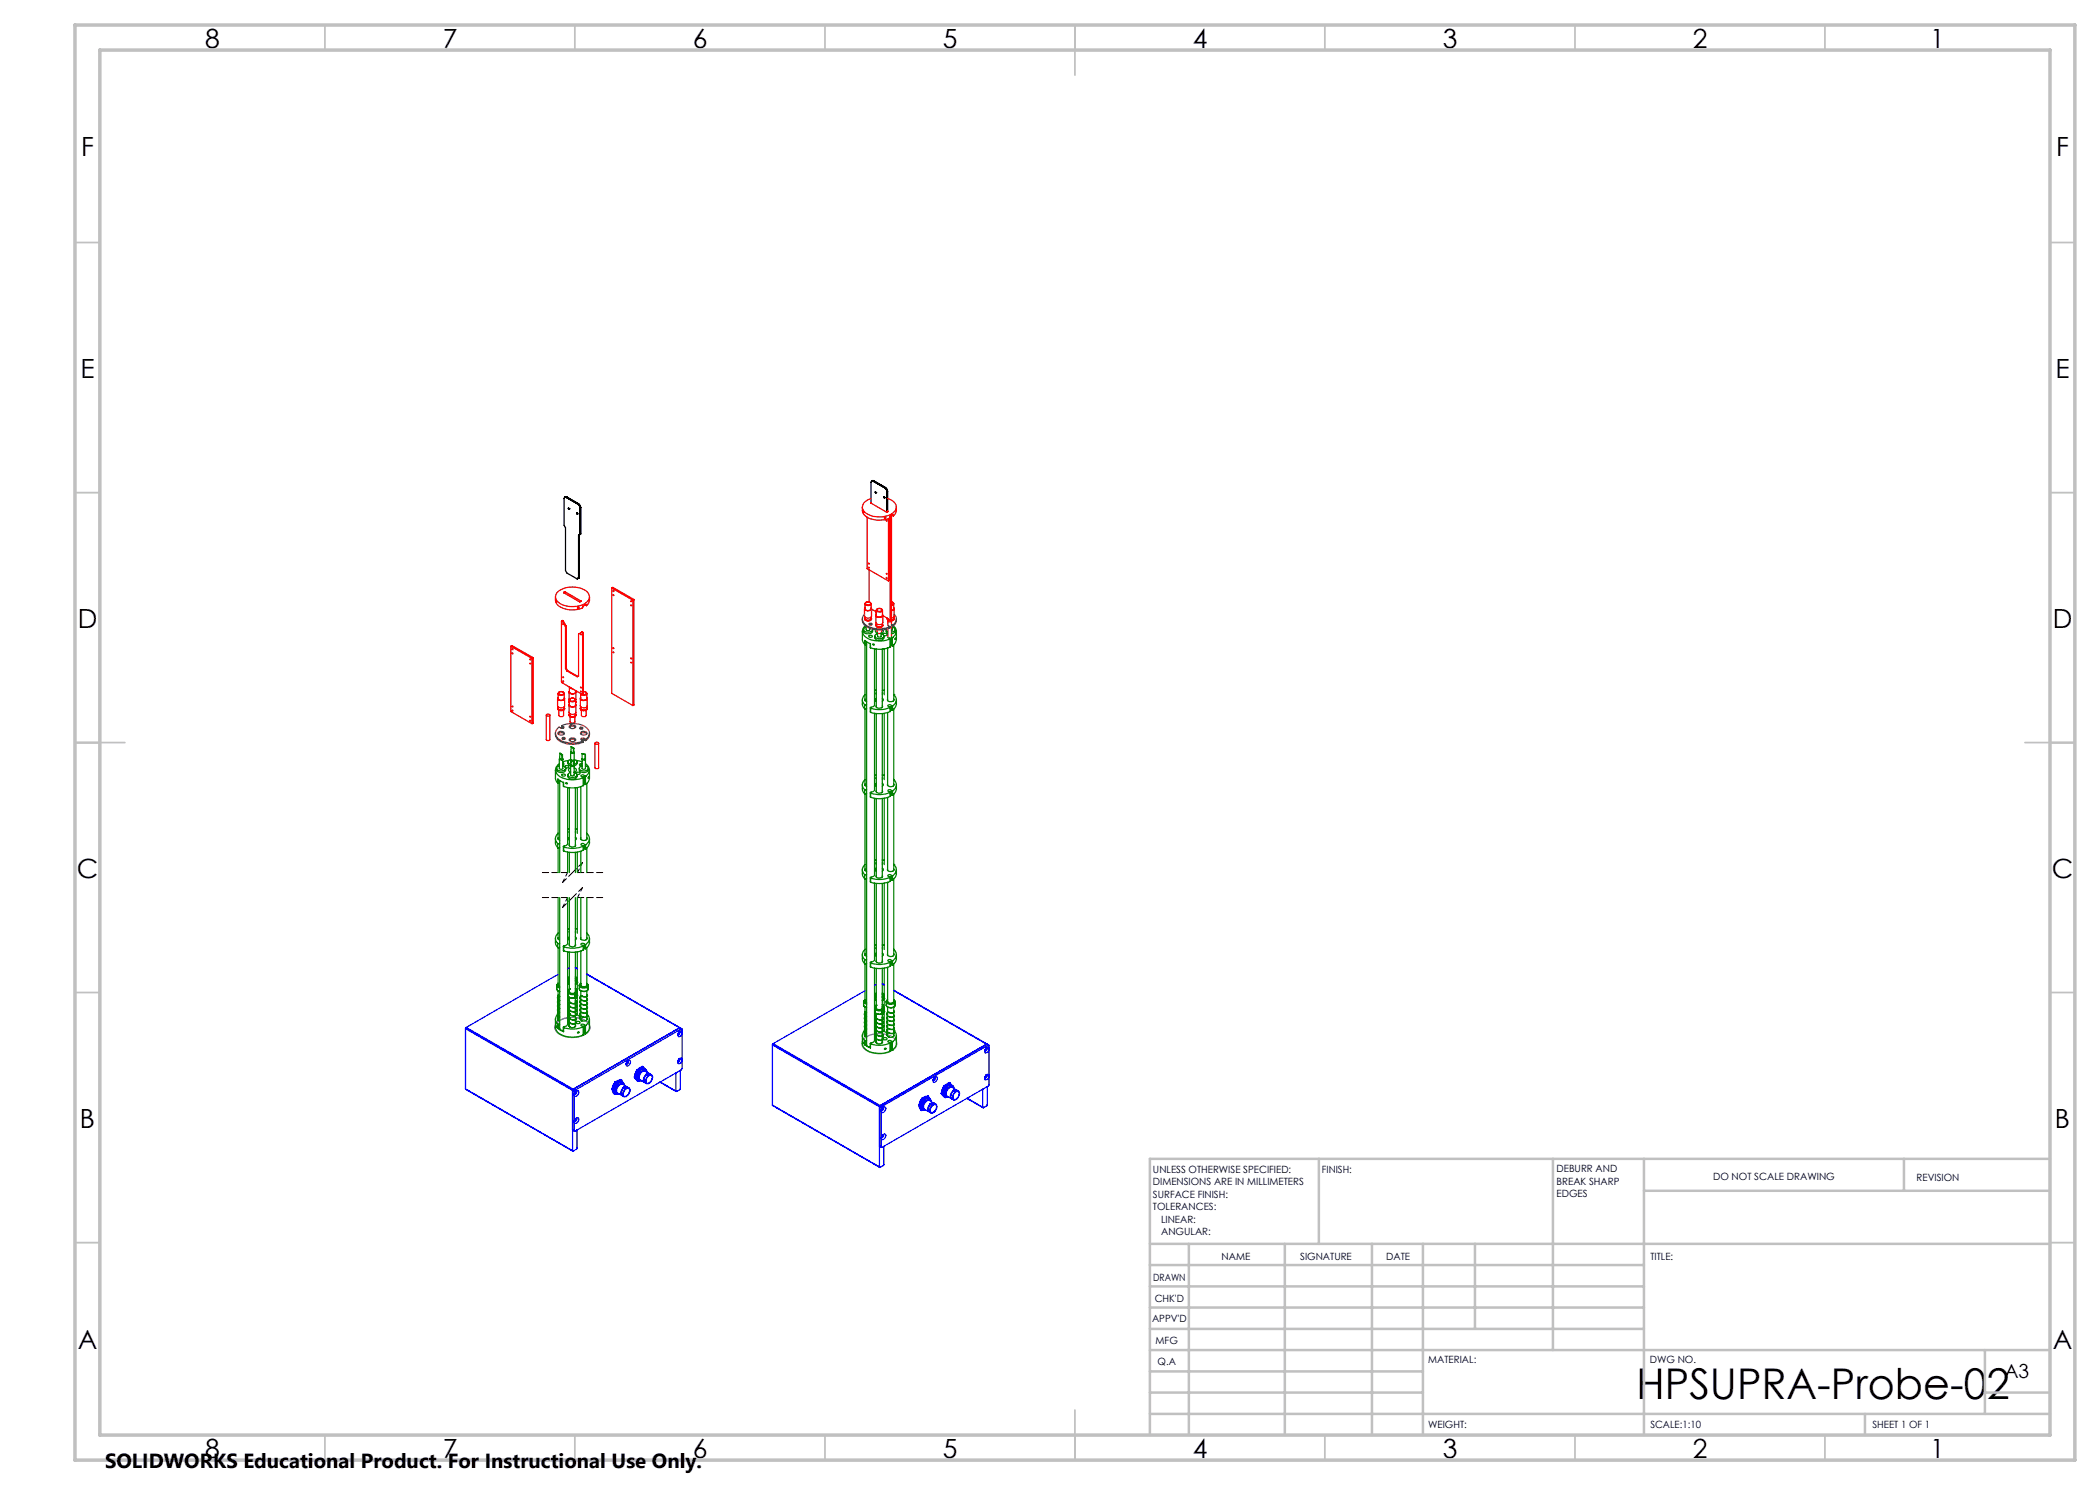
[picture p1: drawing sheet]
<svg xmlns="http://www.w3.org/2000/svg" width="420mm" height="297mm" viewBox="0 0 420 297" stroke-linecap="round" stroke-linejoin="round" font-family="sans-serif">
<defs><g id="words">
<text font-size="8.5" x="327.3" y="279.7">HPSUPRA-Probe-02</text>
<g font-size="5.3">
<text x="41" y="9.5">8</text>
<text x="88.5" y="9.5">7</text>
<text x="138.5" y="9.5">6</text>
<text x="188.5" y="9.5">5</text>
<text x="238.5" y="9.5">4</text>
<text x="288.5" y="9.5">3</text>
<text x="338.5" y="9.5">2</text>
<text x="386" y="9.5">1</text>
<text x="16.2" y="31.3">F</text>
<text x="411.2" y="31.3">F</text>
<text x="16.1" y="75.5">E</text>
<text x="411.1" y="75.5">E</text>
<text x="15.5" y="125.5">D</text>
<text x="410.5" y="125.5">D</text>
<text x="15.4" y="175.5">C</text>
<text x="410.4" y="175.5">C</text>
<text x="16" y="225.5">B</text>
<text x="411" y="225.5">B</text>
<text x="15.5" y="269.8">A</text>
<text x="410.5" y="269.8">A</text>
<text x="41" y="291.5">8</text>
<text x="88.5" y="291.5">7</text>
<text x="138.5" y="291.5">6</text>
<text x="188.5" y="291.5">5</text>
<text x="238.5" y="291.5">4</text>
<text x="288.5" y="291.5">3</text>
<text x="338.5" y="291.5">2</text>
<text x="386" y="291.5">1</text>
</g>
<text font-size="4.1" x="21" y="293.7">SOLIDWORKS Educational Product. For Instructional Use Only.</text>
<text font-size="3.9" x="400.9" y="275.5">A3</text>
<g font-size="2">
<text x="230.6" y="234.6">UNLESS OTHERWISE SPECIFIED:</text>
<text x="230.6" y="237.1">DIMENSIONS ARE IN MILLIMETERS</text>
<text x="230.6" y="239.6">SURFACE FINISH:</text>
<text x="264.4" y="234.6">FINISH:</text>
<text x="311.3" y="234.5">DEBURR AND</text>
<text x="311.3" y="237">BREAK SHARP</text>
<text x="311.3" y="239.5">EDGES</text>
<text x="342.6" y="236">DO NOT SCALE DRAWING</text>
<text x="383.3" y="236.2">REVISION</text>
<text x="230.6" y="242.1">TOLERANCES:</text>
<text x="232.2" y="244.6">LINEAR:</text>
<text x="232.2" y="247.1">ANGULAR:</text>
<text x="244.3" y="252">NAME</text>
<text x="260" y="251.9">SIGNATURE</text>
<text x="277.2" y="251.9">DATE</text>
<text x="330.1" y="251.9">TITLE:</text>
<text x="230.6" y="256.1">DRAWN</text>
<text x="230.9" y="260.3">CHK'D</text>
<text x="230.4" y="264.4">APPV'D</text>
<text x="231.1" y="268.8">MFG</text>
<text x="231.5" y="273">Q.A</text>
<text x="285.6" y="272.5">MATERIAL:</text>
<text x="330" y="272.5">DWG NO.</text>
<text x="285.6" y="285.5">WEIGHT:</text>
<text x="330.1" y="285.6">SCALE:1:10</text>
<text x="374.5" y="285.6">SHEET 1 OF 1</text>
</g>
</g></defs>
<path d="M111.4 204.5a4.9 4.9 0 0 1 6.2 .1 1.44 1.44 0 0 1-.7 2.3 5.1 5.1 0 0 1-5.5-.5 1.31 1.31 0 0 1 0-1.9zM172.9 207.6a5 5 0 0 1 6.1 .3 1.52 1.52 0 0 1-.9 2.4 5.1 5.1 0 0 1-5.4-.7 1.35 1.35 0 0 1 .2-2z" fill="none" stroke="#808080" stroke-width=".25"/>
<path d="M113.5 179.5h-5M113.5 174.5h-5M120.5 179.5h-5M120.5 174.5h-5" fill="none" stroke="#000" stroke-width=".2" stroke-dasharray="1.3 .6"/>
<path d="M112.5 176.5l1-2M115.5 179.5l1-2M115.5 174.5l1-2M112.5 181.5l1-2" fill="none" stroke="#000" stroke-width=".2" stroke-dasharray="1.3 .6" stroke-dashoffset=".5"/>
<path d="M114.5 179.5l-2 2M114.5 174.5l-2 2M116.5 177.5l-2 2M116.5 172.5l-2 2" fill="none" stroke="#000" stroke-width=".2" stroke-dasharray="1.3 .6" stroke-dashoffset=".2"/>
<g fill="none" stroke="#c0c0c0" stroke-width=".35">
<path d="M65 5v5M115 5v5M165 5v5M215 5v10M265 5v5M315 5v5M365 5v5M15 48.5h5M410 48.5h5M15 98.5h5M410 98.5h5M15 148.5h10"/>
<path d="M405 148.5h10M15 198.5h5M410 198.5h5M15 248.5h5M410 248.5h5M65 287v5M115 287v5M165 287v5M215 282v10M265 287v5M315 287v5M365 287v5"/>
</g>
<g fill="none" stroke="#c0c0c0" stroke-width=".5">
<path d="M263.8 231.8v17M310.6 231.8v38.2M328.8 231.8v55.2M328.8 238.2h81.2M380.8 231.8v6.4M410 231.8h-180v55.2M230 248.8h180M230 257.3h98.8M230 253h98.8M237.8 248.8v38.2M257 248.8v38.2M274.4 248.8v38.2"/>
<path d="M284.6 248.8v38.2M295 248.8v17M230 265.8h98.8M230 261.5h98.8M230 278.5h54.6M230 274.3h54.6M230 270h180M397 278.5h13M397 270v12.8M230 282.8h180M373 282.8v4.2"/>
</g>
<path d="M15 5h400v287h-400zM20 10h390v277h-390z" fill="none" stroke="#c0c0c0" stroke-width=".7"/>
<g fill="none" stroke="#000" stroke-width=".25">
<path d="M113 99.4h.1M113 99.4l.3 .1M113 99.4h.3M113 99.4h.4M113.2 99.5a.26 .26 0 0 0-.3 0 .26 .26 0 0 0-.1 .2v5.4l.3 .4v8.6l.3 .5 2 1.2M113.2 99.5h.1M113.2 99.5l2.4 1.3M113.3 99.4v.1M113.3 99.4l2.4 1.4M113.4 99.4h-.1M113.4 99.4l2.3 1.3M174.3 96.2h.1"/>
<path d="M174.3 96.2h.4M174.4 96.2h.3M174.4 96.2h.4M174.4 96.2h-.1M174.6 96.2a.26 .26 0 0 0-.3 0 .26 .26 0 0 0-.1 .3v4.1M174.6 96.2l2.4 1.4M174.6 96.2h.1M174.7 96.2h.1M174.7 96.2l2.4 1.3M174.8 96.2h-.1M174.8 96.2l2.3 1.3M175 98.4l.2 .2z"/>
<path d="M175.1 98.4l.1 .2zM175.2 98.5h.1M175.2 98.5v.1M175.2 98.4v.1M176.7 99.4l.1 .2zM176.8 99.4l.1 .2zM176.8 99.5h.1M176.8 99.4h.1M177 97.6l.4 .7M177.1 97.5l.3 .4 .1 .3M177.1 97.5l-.1 .1M177.1 97.5l.4 .7"/>
<path d="M177.1 97.5h.1M177.4 98.3h.1M177.4 98.3v4.1M177.5 98.2l-.1 .1M177.5 98.2v4.2M177.5 98.2h.1M113.7 101.6l.1 .2zM113.8 101.8h.1M113.8 101.7h.1M115.4 102.6l.1 .2zM115.4 102.8v-.2l.1 .2M115.5 102.8h.1"/>
<path d="M115.5 102.7h.1M115.5 115.7h.1M115.6 100.8l.4 .8M115.7 100.8l.4 .7M115.7 100.8h-.1M115.7 100.7l.4 .8M115.7 115.6l-.3 .2M115.7 107v8.6M115.7 107h.1M115.7 100.7v.1M115.8 115.6l-.4 .2M115.9 115.5v-8.5l-.1 8.6"/>
<path d="M115.9 115.5l-.1 .1M115.9 115.5l-.3 .2M116 101.6h.1M116 101.6v5.3M116 106.9l-.3 .1M116 106.9h.1M116.1 101.5l-.1 .1M116.1 106.8l-.1 .1M116.1 101.5v5.3M116.1 101.5h.1M116.1 106.8l-.4 .2M116.1 106.8h.1"/>
</g>
<g fill="none" stroke="#f00" stroke-width=".25">
<path d="M177.5 99.7a1.93 1.93 0 0 1 1.7 2.1 3.7 3.7 0 0 1-4.1 1.5 2.7 2.7 0 0 1-2.6-1.8 2.07 2.07 0 0 1 1.7-1.8M111.1 119.4a1.94 1.94 0 0 0 1.6 2.3 4.7 4.7 0 0 0 3.8-.2l.1-.3 .6-.3v.2M111.6 118.3a4.8 4.8 0 0 1 6.1 .3 1.43 1.43 0 0 1-.8 2.2 5 5 0 0 1-5.5-.6 1.26 1.26 0 0 1 .2-1.9zM112.8 118.5v.1M112.8 118.6l3.1 1.8 .3-.1M112.9 118.4h.2M112.9 118.4v.2M112.9 118.4l-.1 .1M113.1 118.4l3.1 1.8M113.1 118.4v.3M117.9 119.4l-.1 .9-.5 .8M122.3 117.6l.3-.1 4.2 2.4"/>
<path d="M122.3 117.6l4.3 2.4M122.3 117.6v21.1l4.3 2.4M122.6 119l.1 .1zM122.6 118.1l.1 .2zM126.8 119.9l-.2 .1M126.8 119.9v21.1l-.2 .1M172.5 101.4a2.34 2.34 0 0 0 2.4 2.6 3.8 3.8 0 0 0 3-.5v-.2l.7-.4v.2M172.6 102.3l.1 .3zM173.4 103.4v10.3l4.3 2.5M173.7 113.4l.1 .2zM173.7 112.6l.1 .2zM173.8 113.9v6.5"/>
<path d="M174.2 100.5v.1M174.2 100.6l3.1 1.8 .3-.1M174.2 100.5h.1M177.3 104.1l.1 .1zM177.3 114.7l.1 .2zM177.3 115.5l.1 .2zM177.5 102.2h.1M177.6 102.2v.1M177.7 103.7v12.5M177.9 103.9l.1-.1-.1-.2v12.5l-.2 .1M177.9 115.9l.1-.1-.1 .2M178 103.3v20.7"/>
<path d="M178.3 103.1v20.8l-.3 .1M178.6 103.1l.1 .1M178.6 103.1l-.2-.1 .3 .2M179.3 101.4a1.85 1.85 0 0 1-.6 1.8M102.2 129.3l4.2 2.4M102.2 129.3v13l4.2 2.4M102.2 129.3l.2-.2 4.2 2.4M106.4 131.7v13M106.6 131.5l-.2 .2M106.6 131.5v13.1l-.2 .1M111.5 139.7v1.5a.83 .83 0 0 0 1.4 0v-1.5M111.6 138.7a.68 .68 0 0 1 .6-.4 .68 .68 0 0 1 .7 .4"/>
<path d="M111.6 138.7v1a.71 .71 0 0 0 1.3 0v-1M111.6 139.5a.57 .57 0 0 0 .3 .6 .57 .57 0 0 0 .7-.1l.3-.2v-.3M111.6 138.7a.71 .71 0 0 0 1.3 0M111.7 138.5a.59 .59 0 0 1 1 .2 .58 .58 0 0 1-.5 .2 .58 .58 0 0 1-.5-.4zM112.3 124.2l.2-.1 .2 .1M112.5 124.3l-.2-.1v12.2l4.1 2.4 .1-.1M112.5 124.3l.6 .9M112.6 136.2l.1 .1zM112.7 124.2l-.2 .1M112.7 124.2l.5 1M113.1 125.2v.2M113.1 125.4v8.3"/>
<path d="M113.1 133.7l.3 .5M113.2 125.2v.1M113.2 125.2h-.1M113.2 125.3l-.1 .1M113.2 133.6l-.1 .1M113.2 125.3v8.3M113.2 133.6l.3 .5M113.5 134.1l-.1 .1M113.5 134.1l2.1 1.2M113.8 138.4l.1 1.6M113.9 138.2l-.1 .1a.69 .69 0 0 0 .7 .5 .69 .69 0 0 0 .6-.5v-.1M114 139.8a.59 .59 0 0 1 1 .2 .58 .58 0 0 1-.5 .2 .58 .58 0 0 1-.5-.4z"/>
<path d="M114.1 137.5l.1 .1M114.5 137.8l-.4-.1-.2-.3v1a.65 .65 0 0 0 .7 .3 .65 .65 0 0 0 .5-.6M115.2 138.4l-.1 1.6M116.1 139.7v1.5a.8 .8 0 0 0 1.3 0v-1.5M116.1 138.3l.1 .1zM116.1 126.8l.1 .2zM116.1 137.4l.1 .2zM116.1 138.7a.71 .71 0 0 0 1.3 0v1a.71 .71 0 0 1-1.3 0zM116.1 139.5a.59 .59 0 0 0 .3 .6 .59 .59 0 0 0 .7-.1l.3-.2v-.3M116.2 120.2v.1M116.3 126.5l.2 .2M116.3 126.5l.3-.1 .1 .2"/>
<path d="M116.3 126.5l-.6 .3v8.4l-.3 .2-2-1.2M116.5 126.7v12M116.7 138.7l-.2 .1M116.7 126.6l-.2 .1M116.7 138.7h-.2M116.7 126.6v12.1M117.2 121.1h.1M117.2 121.1l-.1-.1 .2 .1M117.4 138.7l-.3-.3-.4-.1 .5 .2a.48 .48 0 0 1-.3 .5 .48 .48 0 0 1-.6-.2M122.6 129.6l.1 .1zM122.6 130.4l.1 .2zM126.6 120v21.1"/>
<path d="M172.9 121.7v1.5a.8 .8 0 0 0 1.4 0v-1.5M172.9 123.7a.75 .75 0 0 0 .7 .5 .75 .75 0 0 0 .7-.5M173 120.8a.68 .68 0 0 1 .6-.4 .68 .68 0 0 1 .6 .4M173 120.8v.9a.68 .68 0 0 0 .6 .4 .68 .68 0 0 0 .6-.4v-.9M173 121.6l-.1 .1a.77 .77 0 0 0 1.4 .2l-.1-.3M173 123.4a.62 .62 0 0 0 .6 .7 .62 .62 0 0 0 .6-.7M173 123.5l-.1 .1a.78 .78 0 0 0 1.4 .3l-.1-.4M173 120.8a.71 .71 0 0 0 1.2 0M173.1 120.6a.63 .63 0 0 1 1 .1 .58 .58 0 0 1-.5 .3 .58 .58 0 0 1-.5-.4zM174.1 124.9v.1M174.2 124.9v.1M174.3 121.8l1 .6"/>
<path d="M175.2 122.3l.1 .3M175.2 122.4l.1 .3M175.2 123v1.5a.77 .77 0 0 0 .7 .5 .77 .77 0 0 0 .7-.5v-1.5M175.2 125a.72 .72 0 0 0 .7 .5 .72 .72 0 0 0 .7-.5M175.3 122.1a.68 .68 0 0 1 .6-.4 .68 .68 0 0 1 .6 .4M175.3 122.1v.9a.68 .68 0 0 0 .6 .4 .68 .68 0 0 0 .6-.4v-.9M175.3 122.9l-.1 .1a.76 .76 0 0 0 .6 .5 .76 .76 0 0 0 .8-.4l-.1-.2M175.3 124.7a.62 .62 0 0 0 .6 .7 .62 .62 0 0 0 .6-.7M175.3 124.8l-.1 .2a.78 .78 0 0 0 1.4 .1l-.1-.3M175.3 122.1a.71 .71 0 0 0 1.2 0M175.4 121.9a.63 .63 0 0 1 1 .1 .58 .58 0 0 1-.6 .3 .58 .58 0 0 1-.4-.4zM175.4 126v.4a.54 .54 0 0 0 1 0v-.4"/>
<path d="M176.6 123.1l1.4 .9M177.4 123.7l.2 .4M177.4 123.6l.3 .4M177.5 123.7l.2 .3M177.5 123.7h.1M177.6 124.2v.8M177.6 125.8v1.6M178 124l-.4 .1a.34 .34 0 0 0 .3 .3 .34 .34 0 0 0 .4-.3l-.2-.1M178.3 120.4l.5 .4M178.3 129.1l-.2 .2M178.3 120.4l.3 .2-.3 .4M178.3 124.2v3.2"/>
<path d="M178.5 125.3l-.2 .1M178.8 120.8l-.1 1-.4 .3M178.8 121.6v.3l-.5 .3M178.8 123.4l-.2 .5-.3 .2M178.8 123.5v.4l-.5 .2M178.8 120.8l-.2 .2-.3 .1M178.8 121.7v1.6l-.1 .2-.4 .1M178.8 123.7l-.1 .4-.4 .1M109.3 143v4.9a.4 .4 0 0 0 .7 0v-4.9M109.4 142.9h.5a.28 .28 0 0 1-.2 .4 .28 .28 0 0 1-.3-.1l-.1-.2zM111.5 141.7a.75 .75 0 0 0 .7 .5 .75 .75 0 0 0 .7-.5M111.6 141.4a.62 .62 0 0 0 .6 .6 .62 .62 0 0 0 .7-.6"/>
<path d="M111.6 141.5l-.1 .1a.77 .77 0 0 0 1.4 .2v-.3M111.8 142v1.1a.58 .58 0 0 0 .9 0v-1.1M113.8 140.4l.1 .2M113.8 141v1.5a.8 .8 0 0 0 1.4 0v-1.5M113.8 143l.2 .3M113.9 140a.68 .68 0 0 1 .6-.4 .68 .68 0 0 1 .6 .4M113.9 140.2v.3M113.9 140v1a.71 .71 0 0 0 1.2 0v-1M113.9 140.8l-.1 .1a.69 .69 0 0 0 .7 .5 .69 .69 0 0 0 .6-.5v-.1M113.9 142.7a.62 .62 0 0 0 .6 .6 .62 .62 0 0 0 .6-.6M113.9 142.8l-.1 .1a.76 .76 0 0 0 .7 .5 .76 .76 0 0 0 .7-.4l-.1-.2M113.9 140a.71 .71 0 0 0 1.2 0"/>
<path d="M114 143.3v1.1a.58 .58 0 0 0 1 0v-1.1M115.1 140.2v.3M115.2 140.4l-.1 .2M115.2 143a.78 .78 0 0 1-1.2 .3M116.1 141.7a.72 .72 0 0 0 .7 .5 .72 .72 0 0 0 .6-.5M116.1 141.4a.62 .62 0 0 0 .7 .6 .62 .62 0 0 0 .6-.6M116.1 141.5v.1a.72 .72 0 0 0 .7 .5 .72 .72 0 0 0 .6-.5v-.1M116.3 142v1.1a.58 .58 0 0 0 .9 0v-1.1M119 148.7v4.9a.48 .48 0 0 0 .7 0v-4.9M119 148.6a.33 .33 0 0 1 .4-.2 .33 .33 0 0 1 .2 .4h-.5z"/>
<circle cx="177" cy="103.6" r=".14"/>
<circle cx="102.5" cy="129.9" r=".08"/>
<circle cx="102.5" cy="130.7" r=".08"/>
<circle cx="106.1" cy="131.9" r=".08"/>
<circle cx="106.1" cy="132.7" r=".08"/>
<circle cx="111.3" cy="120.4" r=".11"/>
<circle cx="112.7" cy="124.8" r=".08"/>
<circle cx="112.7" cy="135.4" r=".08"/>
<circle cx="115.6" cy="121.6" r=".15"/>
<circle cx="126.2" cy="120.2" r=".08"/>
<circle cx="126.2" cy="121.1" r=".08"/>
<circle cx="126.2" cy="131.7" r=".08"/>
<circle cx="126.2" cy="132.5" r=".08"/>
<circle cx="102.5" cy="141.3" r=".08"/>
<circle cx="102.5" cy="142.1" r=".08"/>
<circle cx="106.1" cy="143.3" r=".08"/>
<circle cx="106.1" cy="144.2" r=".1"/>
</g>
<g fill="none" stroke="#008000" stroke-width=".25">
<path d="M172.5 140a1.95 1.95 0 0 0 .4 1.8M172.5 126.3v1.8l.5 .8M172.7 125.9a.76 .76 0 0 0 .3 .8 .76 .76 0 0 0 .8 0l.6-.2 .1-.6M173 128.9v-.8l1.1 .6v.9M173 128.9h.1M173 138.9a1.29 1.29 0 0 0-.1 2.1M173 139.8v.3l.3 .2M173 128.9v11.2M173 125.2a1.41 1.41 0 0 0 .5 2.4 5.4 5.4 0 0 0 4.5 .1M173.2 125.4a.49 .49 0 0 0-.5 .6 .49 .49 0 0 0 .6 .4l1-.1 .2-.4M173.2 125.3v.6a.44 .44 0 0 0 .8 0v-.2M173.3 128.3v80.8l.3 .2 .5 .1"/>
<path d="M173.3 128.9h-.3M173.8 127.1l.6 .1a.34 .34 0 0 1-.3 .3 .34 .34 0 0 1-.3-.3zM174.1 128.7v.8M174.9 129.7v11.4l-.2 .2-.6 .2v.2M175 127.2a.76 .76 0 0 0 .3 .8 .76 .76 0 0 0 .8 .1l.6-.3 .1-.6M175.2 126l-.1 .3 .4 .4M175.3 138l-.4 .1M175.3 139.7l-.2 .2 .2 .4M175.3 138.5v.3M175.3 129.8v11.6M175.5 126.7a.48 .48 0 0 0-.5 .5 .48 .48 0 0 0 .5 .5 .75 .75 0 0 0 .8 0 .75 .75 0 0 0 .4-.7l-.5-.3M175.5 126.6v.6a.44 .44 0 0 0 .7 0v-.6"/>
<path d="M176.5 138l.3 .1M176.5 139.7l.2 .2-.2 .4M176.5 138.5v.3M176.5 129.8v11.6M176.5 126l.1 .4-.4 .3M176.6 126.9a.4 .4 0 0 1 .4-.3 .4 .4 0 0 1 .4 .4l-.2 .1h-.5M176.8 129.7v9.3M177.2 125.9l.4 .4M177.2 125.9v.4l.4 .3M177.5 139.8v.1a.66 .66 0 0 0 .5 .5 .66 .66 0 0 0 .7-.3l.1-.3M177.5 129.6v10.5M177.6 127.4l.4 .3"/>
<path d="M178 127.7v1.7a5.4 5.4 0 0 1-3.9 .2M178 127.7h.1M178.1 127.7l-.1 1.7M178.3 127.5h.2M178.3 127.4v1.7h.2M178.5 125.4a.46 .46 0 0 1 .5 .4 .46 .46 0 0 1-.4 .6h-.3M178.5 125.3v.7l-.2 .1M178.5 127.5h.1M178.5 129.1h.1M178.5 127.5v1.6M178.7 125.2a1.35 1.35 0 0 1-.2 2.3M178.8 138.9h.1"/>
<path d="M178.8 138.9a1.35 1.35 0 0 1-.3 2.3M178.8 128.9v11.2M179 125.9l-.1 .6-.6 .2M179.1 127.6l-.1 .3zM179.3 140a1.92 1.92 0 0 1-.8 2M179.3 126.3l-.1 1.7a1.49 1.49 0 0 1-.7 1.1M111.1 154v1.8l.5 .9M111.3 153.7a.79 .79 0 0 0 1.1 .8l.6-.3 .1-.5M111.6 156.7h.1M111.9 153.2a.49 .49 0 0 0-.6 .5 .49 .49 0 0 0 .6 .5h.5a.49 .49 0 0 0 .7-.4 .49 .49 0 0 0-.5-.6M111.9 151.8v1.9a.4 .4 0 0 0 .7 0v-1.9M111.9 152.7a1.43 1.43 0 0 0-.8 1.4 1.43 1.43 0 0 0 1 1.3 5.4 5.4 0 0 0 4.6 .1"/>
<path d="M111.9 151.7a.26 .26 0 0 0 .1 .3 .26 .26 0 0 0 .4 0M111.9 156.6l-.3 .1M111.9 156.1v18.4M111.9 151.7l.5 .3M112 150.7l.5 .3M112 150.7l-.1 1M112 150.7l.4 .3M112.4 154.9a.38 .38 0 0 1 .4-.1 .38 .38 0 0 1 .3 .3 .37 .37 0 0 1-.4 .2 .37 .37 0 0 1-.3-.4zM112.4 151v1M112.5 151h-.1M112.5 151v.9v-.2M112.6 152.6l.2 .1v.2l-.2 .1"/>
<path d="M112.7 157.2v.1M112.7 156.5v.8M112.7 156.5l-1.1-.7v12M112.9 153.3a.43 .43 0 0 1 .5-.2 .43 .43 0 0 1 .3 .3l-.4 .2-.2-.1M113.5 157.5v11.3l-.2 .3-.6 .1v.2M113.6 152.4v.5l.5 .3M113.6 155a.79 .79 0 0 0 1.1 .8l.6-.3 .1-.5M113.7 152.1l-1.1 .3M113.9 157.5v11.7M114.1 151.9a.48 .48 0 0 0-.5 .5 .48 .48 0 0 0 .6 .5M114.1 150.5l.1 2M114.1 154.5a.48 .48 0 0 0-.5 .5 .48 .48 0 0 0 .6 .5 .75 .75 0 0 0 .7 0 .75 .75 0 0 0 .4-.7l-.5-.3"/>
<path d="M114.1 153.1v1.9a.4 .4 0 0 0 .7 0v-1.9M114.1 153.6a.41 .41 0 0 0-.4 .4 .41 .41 0 0 0 .4 .4M114.2 150.4v.2l.5 .1M114.2 153v.2l.5 .1M114.2 150.4l.5 .3M114.2 153l.5 .3M114.2 149.4l.6 .2M114.2 149.4v1M114.2 152l.6 .3M114.2 152v1M114.2 149.4l.5 .3M114.2 152l.5 .3"/>
<path d="M114.7 149.7v1M114.7 152.3v1M114.8 149.6l-.1 .1M114.8 149.6v1v-.2M114.8 152.3h-.1M114.8 152.3v.9v-.2M114.8 151.9a.49 .49 0 0 1 .6 .5 .49 .49 0 0 1-.6 .5M114.8 150.5v2M114.8 153.6a.41 .41 0 0 1 .5 .4 .41 .41 0 0 1-.5 .4M115.1 157.5v11.7M115.2 154.7a.41 .41 0 0 1 .4-.3 .41 .41 0 0 1 .4 .4h-.6M115.3 152.1l1.1 .3"/>
<path d="M115.4 152.4a.64 .64 0 0 1-.6 .8M115.5 157.5v9.2M115.9 153.7a.94 .94 0 0 0 .6 .9 .94 .94 0 0 0 1-.4l.2-.5M116.2 157.3v10.5M116.4 150.7v1.1M116.4 151.8a.38 .38 0 0 0 .6 .1M116.4 153.2a.48 .48 0 0 0-.5 .5 .48 .48 0 0 0 .6 .5 .72 .72 0 0 0 .7 0 .72 .72 0 0 0 .4-.7l-.5-.3M116.4 152.8h-.4l-.1 .2 .1 .1 .4 .1M116.4 150.7l.7 .2M116.4 151.8l.6 .1M116.5 150.7h-.1M116.7 157.1a5.4 5.4 0 0 1-4 .2"/>
<path d="M116.7 155.5h.1M116.7 155.5v1.6M116.7 156.6l.2 .2M116.9 155.2l.2 .1M116.9 155.2a.38 .38 0 0 0-.4-.2 .38 .38 0 0 0-.3 .3l.5 .2M116.9 155.2v1.7h.2M117.1 150.9l-.1 1M117.1 150.9v.9M117.1 151.8v1.9a.37 .37 0 0 1-.3 .2 .37 .37 0 0 1-.4-.2v-1.9M117.1 155.3h.1M117.1 152.7a1.37 1.37 0 0 1 .8 1.3 1.37 1.37 0 0 1-.8 1.3M117.1 156.9h.1"/>
<path d="M117.1 155.3v1.6M117.4 156.7v11.1M117.7 155.4v.2zM117.9 154v1.8a1.37 1.37 0 0 1-.8 1.1M172.5 156.9a2.05 2.05 0 0 0 .4 1.9M172.9 157.9h.4M172.9 141v.8M172.9 157.9v.9M173 155.9a1.3 1.3 0 0 0-.1 2M173 156.8v.3l.3 .2M173 141.8v15.3M173 158.8v15.3"/>
<path d="M173.3 158.7l-.4 .1M173.3 140.9l-.4 .1M173.3 141.7l-.4 .1M174.1 158.5v1M174.1 141.6v.9M174.1 141.7v.8M174.1 158.6v.9M174.9 142.7v15.3l-.2 .3-.6 .2v.1M174.9 159.7v15.3l-.2 .3-.6 .1v.2M175.3 155l-.4 .1M175.3 156.7l-.2 .2 .2 .4M175.3 158.1a.63 .63 0 0 0 .5 .6 .63 .63 0 0 0 .7-.5v-.1"/>
<path d="M175.3 155.5v.3M175.3 141.1v.1a.66 .66 0 0 0 .5 .5 .66 .66 0 0 0 .7-.3v-.3M175.3 142.7v15.7M175.3 159.7v15.7M176.5 155l.3 .1M176.5 156.7l.2 .2-.2 .4M176.5 155.5v.3M176.5 142.7v15.7M176.5 159.7v15.7M176.8 142.7v13.2M176.8 159.7v13.2M177.5 156.8a.62 .62 0 0 0 .6 .5 .62 .62 0 0 0 .7-.5"/>
<path d="M177.5 142.5v14.6M177.5 159.5v14.6M178 158.5a5.3 5.3 0 0 1-3.9 .1M178 159.3a5.3 5.3 0 0 1-3.9 .2M178 141.5a5.9 5.9 0 0 1-3.9 .2M178 142.3a5.9 5.9 0 0 1-3.9 .2M178 141.5v.8M178 158.5v.8M178.1 158.4l-.1 .9M178.1 158.8l.2 .1M178.1 141.4l-.1 .9M178.1 141.8l.2 .2"/>
<path d="M178.3 158.1a.38 .38 0 0 0-.4-.2 .38 .38 0 0 0-.3 .3l.4 .3M178.3 158.1l.2 .1M178.3 158.1v.9h.2M178.3 141.2a.36 .36 0 0 0-.4-.3 .36 .36 0 0 0-.3 .3l.5 .2-.1 .1M178.3 141.2h.2M178.3 141.2v.8h.2M178.5 141.2v.8M178.5 158.2v.8M178.8 155.9a1.35 1.35 0 0 1-.3 2.3M178.8 141.8v15.3M178.8 158.8v15.3M179.3 156.9a1.95 1.95 0 0 1-.8 2.1"/>
<path d="M111.1 167.7a1.99 1.99 0 0 0 .4 1.8M111.5 168.7v.8M111.6 166.6a1.33 1.33 0 0 0-.1 2.1M111.6 167.6v.2l.3 .3M111.6 169.6v4.9M111.6 179.5v8.3M111.9 168.7h-.4M111.9 169.5h-.4M111.9 179.5v26.2M112.7 169.3v.9M112.7 169.4v.8M113.5 179.5v9.3l-.2 .2-.6 .2v.2"/>
<path d="M113.5 170.4v4.1M113.9 165.8h-.4M113.9 167.4l-.2 .3 .2 .3M113.9 168.9a.63 .63 0 0 0 .6 .5 .63 .63 0 0 0 .6-.5M113.9 166.3v.2M113.9 170.5v4M113.9 179.5v9.6M115.1 165.8h.4M115.1 167.4l.2 .3-.2 .3M115.1 166.3v.2M115.1 170.5v4M115.1 179.5v9.6"/>
<path d="M115.5 170.4v4.1M115.5 179.5v7.2M116.2 167.6h-.1a.63 .63 0 0 0 .7 .5 .63 .63 0 0 0 .6-.5M116.2 170.2v4.3M116.2 179.5v8.3M116.7 169.2a5.3 5.3 0 0 1-4 .2M116.7 170a5.3 5.3 0 0 1-4 .2M116.7 169.2v.8M116.7 169.5l.2 .2M116.9 168.9a.38 .38 0 0 0-.4-.2 .38 .38 0 0 0-.3 .3l.5 .2M116.9 168.9l.2 .1M116.9 168.9v.9h.2"/>
<path d="M117.1 169v.8M117.4 166.7a1.35 1.35 0 0 1-.3 2.3M117.4 169.6v4.9M117.4 179.5v8.3M117.9 167.7a1.95 1.95 0 0 1-.8 2.1M172.5 174a1.95 1.95 0 0 0 .4 1.8M172.9 174.9v.9M173 172.9a1.29 1.29 0 0 0-.1 2M173 173.8v.3l.3 .2M173 175.8v15.3M173.3 174.9h-.4M173.3 175.7l-.4 .1"/>
<path d="M174.1 175.5v1M174.1 175.6v.9M174.9 176.6v15.4l-.2 .3-.6 .1v.2M175.3 172h-.4M175.3 173.6l-.2 .3 .2 .3M175.3 175.1v.1a.66 .66 0 0 0 .5 .5 .66 .66 0 0 0 .7-.3v-.3M175.3 172.5v.3M175.3 176.7v15.7M176.5 172h.3M176.5 173.6l.2 .3-.2 .3M176.5 172.5v.3M176.5 176.7v15.7"/>
<path d="M176.8 176.6v13.3M177.5 173.8a.66 .66 0 0 0 .5 .6 .66 .66 0 0 0 .7-.3l.1-.3M177.5 176.5v14.6M178 175.5a5.9 5.9 0 0 1-3.9 .1M178 176.3a5.9 5.9 0 0 1-3.9 .2M178 175.5v.8M178.1 175.4l-.1 .9M178.1 175.8l.2 .1M178.3 175.2a.36 .36 0 0 0-.4-.3 .36 .36 0 0 0-.3 .3l.5 .2-.1 .1M178.3 175.2h.2M178.3 176h.2M178.3 175.2v.8"/>
<path d="M178.5 175.2v.8M178.8 172.9h.1M178.8 172.9a1.35 1.35 0 0 1-.3 2.3M178.8 175.8v15.3M179.3 174a1.92 1.92 0 0 1-.8 2M111.1 187.7a1.95 1.95 0 0 0 .4 1.8M111.3 197.8l.2 .3 .4 .2M111.3 197.1l.2 .3 .4 .2M111.3 197.1v.7M111.5 188.7h.4M111.5 189.5h.4M111.5 188.7v.8"/>
<path d="M111.6 200l.3 .2M111.6 199.1l.3 .3M111.6 199.2l-.1 .4 .2 .4M111.6 199.4l-.1 .3 .4 .4M111.6 199.1l.3 .2M111.6 196.7l-.3 .4M111.6 197l.3 .3M111.6 186.6a1.3 1.3 0 0 0-.1 2.1M111.6 187.5v.3l.3 .2M111.6 196.7a.41 .41 0 0 0-.1 .5 .41 .41 0 0 0 .4 .2M111.6 189.5v7.6M111.6 198.2v5.8"/>
<path d="M112.7 189.3v.9M112.7 189.4v.8M113.5 190.4v14.5l-.2 .3-.6 .2v.1M113.6 198.4l.3-.4-.2 .2a.76 .76 0 0 0 .5 .6 .76 .76 0 0 0 .8-.2l.3-.2-.2-.4 .3 .4M113.6 199.1a1 1 0 0 0 .9 .5 1 1 0 0 0 .9-.5M113.6 195.8v.8l.3 .2M113.6 198.4a1.03 1.03 0 0 0 1.8 0v.7M113.6 199.1a1.06 1.06 0 0 0 1.8 0M113.6 195.8l.3 .4M113.6 198.4v.7M113.9 199.5v5.8v-.6M113.9 199.6l-.2 .3 .2 .4"/>
<path d="M113.9 197.9l-.1 .3M113.9 199.7v.5M113.9 195.4l-.3 .4M113.9 197.8h.1M113.9 198.3a.63 .63 0 0 0 .6 .4 .63 .63 0 0 0 .6-.4M113.9 195.6v.2M113.9 185.7l-.4 .1M113.9 187.4l-.2 .3 .2 .3M113.9 188.8v.1a.68 .68 0 0 0 .5 .5 .68 .68 0 0 0 .7-.2v-.4M113.9 186.2v.3M113.9 195.4l-.2 .3 .2 .3M113.9 190.4v8"/>
<path d="M115 199l-.1 .2M115.1 199.7l.2-.3v.2l-.2 .1M115.1 197.7l.2 .2-.1 .1M115.1 197.7l.2 .2-.2 .1M115.1 195.4l.3 .4M115.1 196.3l.2 .1-.2 .3M115.1 195.6v.2M115.1 185.7l.4 .1M115.1 187.4l.2 .2-.2 .4M115.1 186.2v.3M115.1 195.4l.2 .2-.2 .4M115.1 190.4v8"/>
<path d="M115.1 199.5v2M115.1 196.7h.1M115.1 196.2h.1M115.4 196.5l-.3 .3zM115.4 199.1h.1M115.4 196.5h.1M115.4 195.8l-.3 .4M115.4 195.8v.7M115.5 190.4v12.5l.2 .3 .4 .1M115.9 197.8a1.09 1.09 0 0 0 1.7 .2M115.9 197.8a1.13 1.13 0 0 0 1.7 .2M115.9 197.1v.7"/>
<path d="M116.2 200l-.2 .3 .1 .4M116.2 199.1l-.2 .4 .1 .3M116.2 199.2l-.2 .4 .1 .2M116.2 196.7l-.3 .4M116.2 197a.63 .63 0 0 0 .6 .4 .63 .63 0 0 0 .6-.4M116.2 187.5l-.1 .1a.68 .68 0 0 0 .5 .5 .68 .68 0 0 0 .7-.2l.1-.4M116.2 196.7l-.2 .2a.84 .84 0 0 0 .8 .6 .84 .84 0 0 0 .7-.6l-.1-.2M116.2 190.2v6.9M116.2 198.2v5.7M116.3 199.2h.1M116.7 189.2a5.3 5.3 0 0 1-4 .2M116.7 190a5.3 5.3 0 0 1-4 .2"/>
<path d="M116.7 189.2v.8M116.7 189.1v.9M116.7 189.5l.2 .1M116.9 188.9a.38 .38 0 0 0-.4-.2 .38 .38 0 0 0-.3 .2l.5 .3M116.9 188.9h.2M116.9 188.9v.8l.2 .1M117.1 188.9v.9M117.4 199.7l.1 .4-.3 .1-.9-.1M117.4 198.9l.1 .2-.3 .3-.9-.2M117.4 199.8v.1a.67 .67 0 0 1-1 .1M117.4 199v.1a.7 .7 0 0 1-1.1 .1M117.4 196.7a.49 .49 0 0 1 .2 .6 .49 .49 0 0 1-.5 .3l-1-.1-.2-.4"/>
<path d="M117.4 186.7a1.31 1.31 0 0 1-.3 2.2M117.4 189.5v7.6M117.4 198.2v1M117.4 199.3v1.6M117.6 197.4l.1 .3-.2 .1zM117.7 197.1l-.1 .9M117.9 187.7a2.01 2.01 0 0 1-.8 2.1M172.5 190.9a2.05 2.05 0 0 0 .4 1.9M172.9 191.9h.4M172.9 191.9v.9M173 189.9a1.3 1.3 0 0 0-.1 2M173 190.8v.3l.3 .2"/>
<path d="M173 192.8v7.5M173.3 192.7l-.4 .1M174.1 192.5v.9M174.1 192.6v.8M174.9 193.6v14.6l-.2 .3-.6 .1v.2M175 199.7l.3 .4M175 199l.3 .4M175 199v.7M175.3 198.6l-.3 .4M175.3 198.9v.1M175.3 189l-.4 .1M175.3 190.6l-.2 .3 .2 .3"/>
<path d="M175.3 192.1a.63 .63 0 0 0 .5 .5 .63 .63 0 0 0 .7-.4v-.1M175.3 189.5v.3M175.3 198.6l-.2 .3 .2 .4M175.3 193.7v7.9M176.5 198.6l.3 .5M176.5 199.6h.2l-.2 .4M176.5 198.9v.1M176.5 189l.3 .1M176.5 190.6l.2 .3-.2 .3M176.5 189.5v.3M176.5 198.6l.2 .3-.2 .4M176.5 193.7v7.9"/>
<path d="M176.8 199.7l-.3 .4M176.8 199.7h.1M176.8 199.1l-.3 .3M176.8 199v.7M176.8 193.6v12.6l.3 .2 .4 .1-.2 .3 .2 .4v-.7M177.5 190.8a.62 .62 0 0 0 .6 .5 .62 .62 0 0 0 .7-.5M177.5 193.5v6.8M178 192.4a5.3 5.3 0 0 1-3.9 .2M178 193.2a5.3 5.3 0 0 1-3.9 .2M178 192.4v.8M178.1 192.4l-.1 .8M178.1 192.8l.2 .1"/>
<path d="M178.3 192.1a.38 .38 0 0 0-.4-.2 .38 .38 0 0 0-.3 .3l.4 .2M178.3 192.1l.2 .1M178.3 192.1v.9h.2M178.5 192.2v.8M178.8 199.9l.2 .5M178.8 200l.1 .2a.82 .82 0 0 1-1.4 .4l-.2-.3 .2-.3-.3 .4M178.8 189.9a1.35 1.35 0 0 1-.3 2.3M178.8 192.8v7.5M179.3 190.9a1.95 1.95 0 0 1-.8 2.1M111.1 203.8v1.7a2.06 2.06 0 0 0 1.8 1.7 5.4 5.4 0 0 0 3.8-.2M111.3 205.2v.3zM111.5 202.9l-.2 .2a1.25 1.25 0 0 0 .3 1.8"/>
<path d="M111.6 205.7l1.1 .6M111.6 204.9h.1M111.6 205.7h.1M111.6 204.9v.8M111.6 202.4l.3 .2M111.6 202.5l-.1 .3 .2 .4M111.6 201.6l.3 .2M111.6 201.7l-.1 .3 .2 .4M111.6 200.8l.3 .2M111.6 200.9l-.1 .3 .2 .4M111.6 200.1l-.1 .3 .2 .4M111.6 202.6l-.1 .3 .4 .4"/>
<path d="M111.6 201.8l-.1 .3 .4 .4M111.6 201l.1 .5M111.6 200.2l.1 .5M111.6 203.4l.1 .6M111.6 203.2l.3 .2M111.6 203.3l-.1 .4 .2 .3M111.7 204h.1M111.6 202.8l-.1 .1M111.6 203.7v.3l.3 .2M111.7 201.5l.2 .2M111.7 200.7l.2 .2M111.9 205.7l.3 .3 .5 .2"/>
<path d="M111.9 204.8l-.3 .1M111.9 205.6l-.3 .1M112.7 206.3h.1M112.7 205.5v.8M112.7 205.5h.1M113.5 203l.3 .2-.3 .2M113.8 202.3l.1-.1a.8 .8 0 0 0 .3 1 .8 .8 0 0 0 1.1-.3l-.2-.2 .1 .1a.63 .63 0 0 1-1.1 .2l-.2-.2M113.8 203.6v.4M113.8 204.1h.1M113.8 201.9l-.3 .1M113.8 201.8l.1 .1M113.8 201l.1 .1"/>
<path d="M113.8 201.6l.1 .2M113.8 200.8l.1 .2M113.8 202.6l.1 .1M113.9 203a.74 .74 0 0 0 .1 .8 .74 .74 0 0 0 .8 .2l.5-.2-.2-.3M113.9 203.8a.79 .79 0 0 0 .2 .9 .79 .79 0 0 0 .9 .1l.3-.2-.2-.2M113.9 200.6a.8 .8 0 0 0 .4 .9 .8 .8 0 0 0 1-.2l-.2-.2M113.9 201.4l-.2 .3 .2 .4M113.9 203.9v.6M113.9 203.1v.6M113.9 202.3v.5M113.9 201.5v.5M113.9 200.7l-.1 .9"/>
<path d="M113.9 204.6l-.2 .4 .2 .3M113.9 201.3l-.1 .2M113.9 200.5l-.1 .2M113.9 202l-.1 .5M113.9 205.3h.1M113.9 202.7h.1M113.9 203.5h.1M113.9 205a.63 .63 0 0 0 .6 .5 .63 .63 0 0 0 .6-.4v-.1M113.9 202.4v.3l-.1-.2M113.9 201.9h.1M113.9 200.4l-.1 .4M115.1 201.9l.2 .2a.94 .94 0 0 1-1.4 0"/>
<path d="M115.1 200.3l.2 .2a.94 .94 0 0 1-1.4-.1M115.1 203.6l.1 .1a.71 .71 0 0 1-1.3 0M115.1 202h.1a.73 .73 0 0 1-1.3 0M115.1 201.2h.1a.73 .73 0 0 1-1.3 0M115.1 200.3l.1 .1a.71 .71 0 0 1-1.3 0M115.1 204.4l.1 .1a.71 .71 0 0 1-1.3 0M115.1 201.8l.2 .2M115.1 202.4v.3M115.1 201.5v.8M115.1 202.3v.8M115.1 203.2v.7M115.1 204v1.3"/>
<path d="M115.1 201.9h.1M115.2 201.3l-.1 .1M115.2 200.5l-.1 .1M115.2 201.2l-.1 .1M115.2 200.4l-.1 .1M115.2 202l-.1 .1h.1M115.2 204.4a.43 .43 0 0 1 .5-.1 .43 .43 0 0 1 .3 .3l-.4 .1-.3-.1M115.2 204.5l.1 .1M115.3 201.2l-.2-.3 .2 .3M115.3 200.4l-.2-.3 .2 .3M115.3 203.8l-.2 .3M115.3 201.9l.2 .1"/>
<path d="M116.1 202.4v.1a.41 .41 0 0 0 0 .6M116.1 202.5v.6M116.1 203.2l-.1 .3 .1 .4M116.2 201.6l-.2 .3 .1 .4M116.2 200.8l-.2 .3 .1 .4M116.2 201.7l-.1 .6M116.2 200.9l-.2 .3 .1 .3M116.2 200l-.2 .4 .1 .3M116.2 203.3l-.1 .6M116.2 203.7l-.1 .3 .2 .1M116.3 204.1h.1M116.7 205.3a5.4 5.4 0 0 1-4 .2"/>
<path d="M116.7 205.3h.1M116.7 205.3v1.7M116.7 206.5l.2 .2M116.9 205l.2 .1M116.9 205a.38 .38 0 0 0-.4-.2 .38 .38 0 0 0-.3 .3l.5 .2M116.9 205.1v1.6h.2M117.1 205.1h.1M117.4 202.2l.1 .1a.66 .66 0 0 1-1.2 .2M117.4 201.4l.1 .1a.66 .66 0 0 1-1.2 .2M117.4 200.6l.1 .1a.64 .64 0 0 1-.5 .4 .64 .64 0 0 1-.7-.2M117.4 202.3a.62 .62 0 0 1-1 .2M117.4 201.4v.1a.62 .62 0 0 1-1 .1"/>
<path d="M117.4 200.6v.1a.62 .62 0 0 1-1 .1M117.4 203.1a.62 .62 0 0 1-1 .2M117.4 203l.1 .1a.66 .66 0 0 1-1.2 .2M117.4 203.7a.58 .58 0 0 1-.3 .6 .58 .58 0 0 1-.7-.1l-.1-.1M117.4 202.8a1.39 1.39 0 0 1-.3 2.3M117.4 201v.7M117.4 201.8v.7M117.4 202.6v.7M117.4 203.4v.6M117.9 203.8l-.1 2.2-.7 .8v-1.7M172.5 207.1v1.6a2.58 2.58 0 0 0 2.7 1.9h1.5l1.3-.4M172.6 208.5l.1 .2z"/>
<path d="M172.7 200.3l.3-.3a.41 .41 0 0 0-.1 .5 .41 .41 0 0 0 .4 .2M172.7 201l.2 .4 .4 .1M172.7 200.3l.2 .4 .4 .1M172.7 201l.2 .3 .4 .2M172.7 200.3v.7M172.9 206.2l-.2 .1a1.25 1.25 0 0 0 .3 1.8M173 208.9l1.1 .7M173 208.1h.1M173 208.9h.1M173 208.1v.8M173 205.6l.3 .2M173 205.8l-.1 .4 .1 .2"/>
<path d="M173 204.8l.3 .2M173 205l-.1 .4 .1 .2M173 204l.3 .2M173 204.1l-.1 .5 .1 .2M173 203.2l.3 .2M173 203.3l-.1 .5 .1 .2M173 202.5l-.1 .4 .1 .3M173 205.9l-.1 .3 .4 .4M173 205l-.1 .4 .4 .4M173 204.2v.6M173 203.4l-.1 .4 .4 .3M173 202.6l-.1 .3 .4 .4"/>
<path d="M173 206.7v.5M173 206.4l.3 .3M173 206.6l-.1 .4 .1 .3M173 207.3h.1M173 200.2l.3 .4M173 206.1h-.1M173 206.9v.3l.3 .2M173 201.4v5.9M173 202.3l.3 .3M173 202.3l.3 .2M173.3 208.1h-.3M173.3 208.9h-.3"/>
<path d="M174.1 208.7v.9M174.1 208.8h.1M174.1 208.8v.8M174.9 206.2l.3 .2-.3 .3M175 202.3a1 1 0 0 0 .9 .6 1 1 0 0 0 .9-.6M175 202.3a1.03 1.03 0 0 0 1.8 0M175 201.6v.7M175.2 201.3h.1l-.2 .1a.76 .76 0 0 0 .5 .7 .76 .76 0 0 0 .8-.2l.3-.3-.2-.3a.43 .43 0 0 1 .3 .4 .43 .43 0 0 1-.5 .4 .93 .93 0 0 1-1.3-.5zM175.2 205.7l.1 .2M175.2 206.8v.5M175.2 207.3l.1 .1M175.2 205.2h-.3"/>
<path d="M175.2 205l.1 .1M175.2 204.2l.1 .1M175.2 204.9l.1 .2M175.2 204.1l.1 .2M175.2 205.8l.1 .2M175.2 206.8h.1M175.3 207.1l-.2 .3 .2 .4M175.3 206.3l-.2 .2 .2 .4M175.3 205.5l-.2 .2 .2 .4M175.3 204.6l-.2 .3 .2 .4M175.3 203.8l-.2 .3 .2 .4M175.3 207.2a.76 .76 0 0 0 .4 .8 .76 .76 0 0 0 .9-.3h-.1"/>
<path d="M175.3 206.3a.76 .76 0 0 0 .4 .9 .76 .76 0 0 0 .9-.3h-.1M175.3 205.5v.6M175.3 204.7v.6M175.3 203.9v.6M175.3 208v.5M175.3 207.9l-.2 .3 .2 .4M175.3 203.7l-.1 .4M175.3 202.8l-.2 .3 .2 .4M175.3 201.2l-.1 .2M175.3 204.5l-.1 .2M175.3 203.7l-.1 .2M175.3 202.9v.5"/>
<path d="M175.3 205.4l-.1 .2M175.3 208.6h.1M175.3 201h.1M175.3 201v.1M175.3 205.6v.4M175.3 201.5a.63 .63 0 0 0 .6 .4 .63 .63 0 0 0 .6-.4M175.3 208.2a.63 .63 0 0 0 .5 .6 .63 .63 0 0 0 .7-.5v-.1M175.3 202.7v5.9M175.3 206.1a.99 .99 0 0 0 1.3 .1l-.1-.2 .2 .2a.87 .87 0 0 1-1.4-.1M175.3 204.4l-.1 .5M175.3 205.3l-.1 .4M176.4 202.3l.2-.2 .1 .1a.23 .23 0 0 1-.1 .3 .23 .23 0 0 1-.3 0z"/>
<path d="M176.4 202.2l-.1 .2M176.5 206.8l.1 .1a.61 .61 0 0 1-1 .2l-.3-.2M176.5 205.2l.2 .1a.87 .87 0 0 1-1.4 0M176.5 204.3l.2 .2a.94 .94 0 0 1-1.4 0M176.5 203.5l.2 .2a.94 .94 0 0 1-1.4 0M176.5 205.2l.1 .1a.63 .63 0 0 1-1.1 .1l-.2-.1M176.5 204.4l.1 .1a.75 .75 0 0 1-1.3 0M176.5 203.6l.1 .1a.79 .79 0 0 1-1.3-.1v.1M176.5 207.6l.1 .1a.63 .63 0 0 1-1 .3l-.3-.3M176.5 204.2l.2 .3-.2-.2M176.5 203.4l.2 .3M176.5 200.9l.2 .2-.1 .2"/>
<path d="M176.5 203.4l.1 .2M176.5 201l.1 .2-.1 .1M176.5 205.1l.1 .1M176.5 205l.2 .3M176.5 205.6v.3M176.5 202.7v1.2M176.5 204v.7M176.5 204.8v.7M176.5 205.6v.7M176.5 206.4v2.2M176.5 205.2h.1M176.6 202.7v.1l-.1 .1"/>
<path d="M176.6 204.5l-.1 .1M176.6 203.7l-.1 .1M176.6 202.6l.1 .2-.2 .2M176.6 203.7h-.1M176.6 205.3l-.1 .1 .1-.1M176.6 207.7a.43 .43 0 0 1 .4-.2 .43 .43 0 0 1 .4 .4l-.4 .1-.3-.1M176.6 207.7v.2M176.7 207.1l-.2 .3M176.7 205.2h.1M176.8 202.3h.1M176.8 201.6v.7M177 209.7l.1-.1 .1 .2-.2 .1z"/>
<path d="M177.2 201a1.04 1.04 0 0 0 1.8 .2M177.2 200.4a1.05 1.05 0 0 0 1.8 0M177.2 201a1.13 1.13 0 0 0 1.8 .2M177.2 200.3v.7M177.5 205.7l-.2 .3 .2 .4-.1-.3 .1-.4M177.5 202.4l-.2 .3 .2 .4-.1-.3 .1-.3M177.5 200.2a.66 .66 0 0 0 .6 .4 .66 .66 0 0 0 .7-.4M177.5 206.9v.3l.2 .2M177.5 201.4v5.7M177.6 204.9h-.2a.41 .41 0 0 0 .1 .7l-.1-.3 .1-.4M177.6 204l-.3 .3 .2 .4-.1-.2 .1-.4M177.6 203.2l-.3 .3 .2 .4-.1-.3 .1-.3"/>
<path d="M177.7 202.5h.1M177.7 207.4h.1M178 208.6a5.4 5.4 0 0 1-3.9 .2M178 208.6h.1M178 208.6v1.6M178.1 208.6l-.1 1.6M178.1 209.7l.2 .2M178.3 208.3h.2M178.3 208.3a.36 .36 0 0 0-.4-.2 .36 .36 0 0 0-.3 .3l.4 .2M178.3 208.3v1.7h.2M178.5 208.3h.1M178.5 210h.1"/>
<path d="M178.5 208.3v1.7M178.8 205.5h.1a.66 .66 0 0 1-1.2 .3M178.8 204.6l.1 .1a.66 .66 0 0 1-1.2 .3M178.8 203.8l.1 .1a.66 .66 0 0 1-1.2 .2M178.8 203l.1 .1a.64 .64 0 0 1-.5 .4 .64 .64 0 0 1-.7-.2M178.8 202.2l.1 .1-.3 .3-.9-.1M178.8 205.5v.1a.62 .62 0 0 1-1 .1M178.8 204.7a.62 .62 0 0 1-1 .2M178.8 203.9a.62 .62 0 0 1-1 .2M178.8 203.1a.62 .62 0 0 1-1 .2M178.8 202.2v.1a.7 .7 0 0 1-1.1 .2M178.8 206.3v.1a.65 .65 0 0 1-1 .1"/>
<path d="M178.8 206.3l.1 .1-.3 .3-.9-.1M178.8 206.9a.58 .58 0 0 1-.4 .6 .58 .58 0 0 1-.6-.1h-.1M178.8 201.4v1.1M178.8 202.6v.7M178.8 203.4v.7M178.8 204.2v.8M178.8 205v.8M178.8 205.8v.8M178.8 206.7v.6M178.8 206.1h.1M178.8 206.1a1.36 1.36 0 0 1-.3 2.2M179 200.6l-.1 .5z"/>
<path d="M179 200.3v.9M179.3 207.1l-.1 2.1-.7 .8"/>
<circle cx="174.7" cy="128.9" r=".15"/>
<circle cx="113.3" cy="156.7" r=".16"/>
<circle cx="115.1" cy="199.1" r=".22"/>
<circle cx="115.7" cy="206.5" r=".14"/>
</g>
<g fill="none" stroke="#804040" stroke-width=".25">
<path d="M172.5 123.8a1.95 1.95 0 0 0 1.8 2 5.7 5.7 0 0 0 3.7-.2v-.3M172.9 122.8a1.53 1.53 0 0 0 .9 2.6 5.5 5.5 0 0 0 4.2-.1M173.8 124.7a.29 .29 0 0 1 .4-.1 .29 .29 0 0 1 .1 .4h-.4zM173.9 125h.4M174.6 122l-.3 .1M177.6 125l.4 .3M178.3 124.9l.2 .1M178.3 125.2l.2 .1M178.5 125v.3M178.8 122.8a1.3 1.3 0 0 1-.3 2.2M179.3 123.8l-.1 .4a1.45 1.45 0 0 1-.7 1.1M111.1 146.6a1.95 1.95 0 0 0 1.8 2 5.4 5.4 0 0 0 3.7-.2v-.2"/>
<path d="M111.6 146.8a.88 .88 0 0 1 1.3 0M111.7 146.5a.74 .74 0 0 1 1.2 .3 .75 .75 0 0 1-1.3-.2zM112.4 145.1a5 5 0 0 1 5.1 .6 1.34 1.34 0 0 1-.4 2.2M112.4 145.1l.3 .2M112.4 145.1v.3l.3 .2M112.4 147.6a.29 .29 0 0 1 .4-.1 .29 .29 0 0 1 .2 .3h-.5zM112.5 147.8h.5M112.7 145.3l.1 .3-.2 .1-.8-.3a1.43 1.43 0 0 0-.7 1.4 1.43 1.43 0 0 0 1 1.2 5.1 5.1 0 0 0 4.5 .2M112.7 145.3v.3M112.7 145.6h.1M113.9 148.1a.88 .88 0 0 1 1.2 0M113.9 145.5a.88 .88 0 0 1 1.2 0"/>
<path d="M113.9 147.8a.84 .84 0 0 1 1.2 .2 .73 .73 0 0 1-.6 .3 .73 .73 0 0 1-.7-.4zM113.9 145.2a.84 .84 0 0 1 1.2 .1 .73 .73 0 0 1-.6 .4 .73 .73 0 0 1-.7-.4zM116 145.5l.6 .1a.31 .31 0 0 1-.3 .2 .31 .31 0 0 1-.3-.2zM116 145.8h.5M116.1 146.8a.88 .88 0 0 1 1.3 0M116.2 146.5a.84 .84 0 0 1 1.2 .1 .73 .73 0 0 1-.7 .4 .73 .73 0 0 1-.6-.4zM116.3 148h.5M116.8 147.7h-.6l.1 .3 .3 .2M116.8 147.7l.3 .2M116.8 147.7v.3M116.8 148l.3 .1M117.1 147.9v.2"/>
<path d="M117.9 146.6l-.1 .8-.7 .7"/>
</g>
<g fill="none" stroke="#00f" stroke-width=".25">
<path d="M111.6 194.9l-18.4 10.6M113.9 193.6l-.4 .2M115.1 193.5l.4 .2M115.1 193.6l.4 .2M117.4 194.8l18.6 10.8M117.4 194.9l18.5 10.7M173 198.2l-18.4 10.5M175.3 196.8l-.4 .3M176.5 196.7l.3 .3M176.5 196.8l.3 .2M178.8 198l18.6 10.8M178.8 198.1l18.5 10.7"/>
<path d="M93.1 217.8l21.4 12.4M93.1 205.7l21.4 12.4M93.1 217.8l21.4 12.3M93.1 205.7v12.1M93.2 205.5l-.1 .2M93.2 205.5l21.5 12.3M114.5 218.1v12M114.5 218.1l.4 .2M114.7 217.8l-.2 .3M114.7 217.8l.3 .2M114.9 218.3v7.8M115 218l-.1 .3"/>
<path d="M115.1 218.4l.4-.3a.65 .65 0 0 1 .2 .8 .65 .65 0 0 1-.7 .3l-.1-.2zM115.1 218.3l-.2 .4M115.2 218.3a.31 .31 0 0 1 .1 .4 .31 .31 0 0 1-.4 .1l.2-.2zM122.3 217.8l.3 .6 .3 .5M122.3 217.8l.2 .1M122.5 217.9l.4 1M122.8 216.7l-.3 .7M123 216.4l-.7 1.4M123 218.1h.1M123 216.4l.2 .1M123 218.1l.1 .1M123 218.6l-.2-.7 .4-1.1-.3 .8a.78 .78 0 0 0 .3 1"/>
<path d="M123.1 218.2l.1 .2a.47 .47 0 0 0 .6 .4M123.2 218.6h.1M123.2 216.5l-.7 1.4M123.3 218.7l.1 .1M123.3 218.7l-.4 .2M123.3 216.9a1.14 1.14 0 0 0 0 1.8M123.3 216.9h.1M123.3 216.9l-.4 .7a.83 .83 0 0 0 .3 1M123.4 216.8h-.1M123.4 216.8l-.5 .9M123.4 216.8l-.1 .1M123.4 217l-.4 .7a.86 .86 0 0 0 .3 1"/>
<path d="M123.4 217h.1M123.5 217l-.5 1.1M123.5 216.8l-.2 .1M123.5 216.8l-.5 1.2M123.5 216.8l-.1 .2M123.5 217l-.4 1.2M123.5 217h.1M123.6 217l-.3 .4-.2 .8M123.6 216.9l-.4 .9M123.6 216.9l-.1 .1M123.9 216.4l-.5 .4M124.2 216.4l.3 .1"/>
<path d="M124.2 216.4l-.1 .1h.1M124.2 216.4h.1M124.2 216.4h-.1M124.2 216.5h.1M124.3 216l-1.1 .5M124.3 216l.4 .6M124.3 216l-.3-.1-1 .5M124.3 216.4l-.1 .1M124.3 216.4h.1M124.3 216.4l-.2 .1M124.3 216.4l.3 .1M124.5 216.5l.3 .2 .1 .4"/>
<path d="M124.5 216.5h-.3M124.5 216.5l-.9 .5M124.6 217.5l.1 .1M124.7 217.6l.1-.1v.1M124.7 217.6a.97 .97 0 0 0-.3 1.5M124.8 217.6a.97 .97 0 0 0 0 1.7M124.8 217.6h.1M125 217.9a.56 .56 0 0 1 .7-.3 .56 .56 0 0 1 .2 .8 .92 .92 0 0 1-1.2 .8l-.1-.6zM125 217.9a.52 .52 0 0 1 .8-.2 .52 .52 0 0 1 0 .8l-.2 .5a.48 .48 0 0 1-.7 .3 .48 .48 0 0 1-.2-.7zM125 217.3l-.4 .2M125 217.3h.1M125.1 217.3l.3 .1"/>
<path d="M125.1 217.3l-.1 .1h.2M125.2 217.4l.6 .2M125.2 217.4l-.4 .2M125.2 217.4h.1M125.3 217.3l-.8-.5a1.19 1.19 0 0 0-1 1.8l.9 .5M125.4 212.3l.5-.2a.65 .65 0 0 1 .1 .7 .65 .65 0 0 1-.6 .4l-.2-.3zM125.5 212.3h.1M125.5 212.3l-.2 .4M125.5 212.3v-.1a.31 .31 0 0 1 .1 .5 .31 .31 0 0 1-.4 .1M125.5 212.3l-.3 .5M126.9 215.4l.8 .9M126.9 215.4l.1 .1"/>
<path d="M127 215.5l.7 .8M127.2 214.4l-.2 .6M127.4 214l-.5 1.4M127.4 214l.1 .1M127.5 214.1l-.5 1.4M127.6 215.5h.1M127.6 215.5v.1M127.6 216h.1M127.6 215.9l-.2-.3-.1-.3 .4-1.1a1.2 1.2 0 0 0 0 1.8M127.6 215.6l.1 .2a.49 .49 0 0 0 .7 .4M127.7 216h.1M127.8 216.1h.1l-.2 .2"/>
<path d="M127.8 214.3l-.3 .7a.9 .9 0 0 0 .2 1M127.8 214.3h.1M127.9 214.3l-.3 .5a.88 .88 0 0 0 .2 1.3 1.18 1.18 0 0 1 .2-1.8M127.9 214.2h-.1M127.9 214.2l-.4 .9M127.9 214.2h.1M128 214.2l-.2 .1M128 214.3h.1M128 214.3l-.3 .5-.1 .7M128 214.2l-.1 .1M128 214.2l-.3 .5-.1 .7M128 214.2v.1"/>
<path d="M128.1 214.4h.1M128.1 214.4l-.4 .7-.1 .5M128.1 214.4l-.5 1.2M128.2 214.3l-.5 .9M128.2 214.3h-.2M128.2 214.3l-.1 .1M128.6 213.8h.1M128.6 213.8l-.6 .4M128.7 213.4l-1.2 .7M128.7 213.4l.5 .5M128.7 213.4l-.2-.1-1.1 .7M128.7 213.9h.1"/>
<path d="M128.7 213.7l-.1 .1M128.7 213.7h.1M128.8 213.9h.1M128.8 213.7l.2 .2M128.8 213.7l-.1 .2M128.8 213.8l-.1 .1M128.8 213.8h.1M128.9 213.8l-.1 .1M128.9 213.8l.2 .1M129 213.9h-.2M129 213.9h.1M129 213.9l.3 .2 .1 .4"/>
<path d="M129 213.9l-.9 .5M129.2 214.9h.2l-.1 .1M129.2 214.9a1.03 1.03 0 0 0-.3 1.6M129.2 214.9h.1M129.3 215a.94 .94 0 0 0-.5 .9 .94 .94 0 0 0 .5 .8M129.3 215h.1M129.5 215.3a.52 .52 0 0 1 .8-.2 .52 .52 0 0 1 .1 .8l-.3 .5a.46 .46 0 0 1-.7 .3 .46 .46 0 0 1-.2-.7zM129.6 214.7l.3 .1M129.6 214.7h.1M129.6 214.7l-.4 .2M129.6 214.7l-.1 .1h.2M129.7 215.1a.51 .51 0 0 1 .7 0 .51 .51 0 0 1 .1 .7 .92 .92 0 0 1-1.3 .8l-.1-.4 .1-.4z"/>
<path d="M129.7 214.8l-.4 .2M129.7 214.8l.6 .2M129.7 214.8h.1M129.9 214.7l-.9-.5a1.13 1.13 0 0 0-.9 1.8l.8 .5M132 216.4l3.2 1.9M132 216.4l3.2 1.8M135.2 214.6v3.6M135.5 206.9l.4-.4v-.2a.33 .33 0 0 1 0 .5 .33 .33 0 0 1-.4 .1M135.8 206.4l-.2 .4M135.8 211.8l-.2 .4M135.9 211.8a.31 .31 0 0 1 0 .4 .31 .31 0 0 1-.4 .1l.3-.2zM135.9 211.7l.3-.1a.69 .69 0 0 1 .1 .7 .69 .69 0 0 1-.7 .4v-.4z"/>
<path d="M135.9 206.3l.3-.1a.66 .66 0 0 1 .1 .7 .66 .66 0 0 1-.7 .4v-.5zM135.9 205.6h.1M135.9 205.6l-21.2 12.2M135.9 205.6l.4 .2M136 205.6l.4 .2M136.1 214.1v3.7l-.8 .5-.1-.1M136.3 205.8h.1l-.1 8.1-21.3 12.3-.1-.1M136.3 205.8l-21.3 12.2M154.5 209l21.4 12.4M154.5 209v12M154.6 208.7l-.1 .3M154.6 208.7l21.4 12.4"/>
<path d="M184.2 220l-.3 .7M184.4 219.6l-.7 1.4M184.4 219.6l.2 .1M184.6 219.7l-.7 1.5M185.3 219.7l-.5 .3M185.4 219.6v.1M185.4 219.6h.1M185.5 219.7h.1M185.6 219.6l.2 .1M185.6 219.6l-.1 .1M185.6 219.6h.1M185.6 219.6l-.2 .1"/>
<path d="M185.6 219.8h.1M185.7 219.2l-1.1 .5M185.7 219.2l.4 .6M185.7 219.2l-.2-.1-1.1 .5M185.7 219.7l-.1 .1M185.7 219.7h.1M185.7 219.7h-.2M185.7 219.7l.2 .1M185.8 219.7l.4 .2 .1 .4M185.8 219.7l-.2 .1M185.8 219.7l-.8 .6M186.8 215.6l.5-.3a.67 .67 0 0 1 .1 .8 .67 .67 0 0 1-.6 .4l-.2-.3z"/>
<path d="M186.9 215.5h.1M186.9 215.5l-.2 .4M186.9 215.5a.3 .3 0 0 1 .1 .4 .3 .3 0 0 1-.4 .1zM188.2 218.7l.9 .8M188.2 218.7l.2 .1M188.4 218.8l.7 .7M188.6 217.6l-.2 .6M188.7 217.2l-.5 1.5M188.7 217.2l.2 .1M188.9 217.3l-.5 1.5M188.9 218.8h.1M189 219.2h.1"/>
<path d="M189 219.2l-.3-.3v-.4l.4-1.1a1.19 1.19 0 0 0 0 1.8M189 218.8l.1 .2a.49 .49 0 0 0 .7 .4M189.1 219.3h.1M189.2 219.4h.1l-.2 .1M189.2 217.5l-.3 .8a.9 .9 0 0 0 .2 1M189.2 217.5h.1M189.3 217.5l-.3 .5a.88 .88 0 0 0 .2 1.3 1.18 1.18 0 0 1 .1-1.7M189.3 217.4h-.1M189.3 217.4l-.5 1M189.3 217.4h.1M189.3 217.4l-.1 .1M189.3 217.6h.1"/>
<path d="M189.4 217.6l-.3 .4-.2 .8M189.4 217.4l-.1 .1M189.4 217.4l-.3 .6-.2 .6M189.4 217.4l-.1 .2M189.5 217.7h.1M189.5 217.7l-.4 .7-.1 .4M189.5 217.7l-.5 1.1M189.5 217.5l-.4 .9M189.5 217.5l-.1 .1M189.5 217.5v.2M189.9 217.1l-.6 .3M189.9 217h.1"/>
<path d="M189.9 217v.1M190 216.6l-1.1 .7M190 216.6l.5 .6M190 216.6l-.1-.1-1.2 .7M190 217.1h.1M190.1 217.2h.1M190.1 217l.3 .1M190.1 217l-.1 .1M190.1 217l-.2 .1M190.3 217.1l-.2 .1M190.3 217.1h-.3M190.3 217.1l.2 .1"/>
<path d="M190.4 217.1l.3 .2 .1 .4M190.4 217.1l-.2 .1M190.4 217.1l-.9 .6M190.6 218.2h.2l-.1 .1M190.6 218.2a1.03 1.03 0 0 0-.3 1.5M190.6 218.2h.1M190.7 218.3a.94 .94 0 0 0-.5 .8 .94 .94 0 0 0 .5 .9M190.7 218.3h.1M190.9 218.6a.54 .54 0 0 1 .8-.4 .54 .54 0 0 1 .1 .8 .92 .92 0 0 1-1.2 .9l-.1-.6zM190.9 218.6a.52 .52 0 0 1 .8-.3 .52 .52 0 0 1 0 .9l-.2 .4a.46 .46 0 0 1-.7 .3 .46 .46 0 0 1-.2-.7zM191 217.9l.3 .1-.9-.5a1.15 1.15 0 0 0-1 1.7l.9 .5M191 217.9h.1"/>
<path d="M191 217.9l-.4 .3M191 217.9l-.1 .2 .2-.1M191.1 218l-.4 .3M191.1 218l.6 .2M191.1 218h.1M193.4 219.7l3.2 1.8M193.4 219.6l3.2 1.9M196.6 217.8v3.7M196.9 210.1l.3-.2v-.3a.33 .33 0 0 1 .1 .4 .33 .33 0 0 1-.4 .1M197.2 209.7l-.2 .3M197.2 215l-.2 .4M197.2 215a.31 .31 0 0 1 .1 .4 .31 .31 0 0 1-.4 .1l.3-.2z"/>
<path d="M197.3 215l.1-.1a.53 .53 0 0 1 .4 .5 .53 .53 0 0 1-.4 .5l-.4 .1-.1-.3zM197.3 209.5l.3-.1a.69 .69 0 0 1 .1 .8 .69 .69 0 0 1-.7 .4v-.5zM197.3 208.8l-21.3 12.3M197.3 208.8l.4 .2M197.4 208.8h-.1M197.4 208.8l.4 .2M197.4 217.3v3.7l-.7 .5h-.1M197.7 209l.1 .1-.1 8.1-21.3 12.3-.2-.1M197.7 209l-21.3 12.3M114.9 226.1l-.4-.1 .4 .2M115.1 223.8l.4-.3a.67 .67 0 0 1 .2 .8 .67 .67 0 0 1-.7 .3l-.1-.2zM115.1 223.8l-.2 .3"/>
<path d="M115.1 223.7v.1M115.2 223.7a.33 .33 0 0 1 .1 .4 .33 .33 0 0 1-.4 .1l.2-.2 .1-.3M115.4 226v3.7l-.7 .5-.2-.1M154.5 221l21.4 12.5M154.5 221l21.4 12.4M175.9 221.4v12M175.9 221.4l.3 .1M176 221.1l-.1 .3M176 221.1l.4 .2M176.2 229.4l-.3-.2 .4 .3M176.2 221.5v7.9M176.4 221.3l-.2 .2"/>
<path d="M176.5 227l.4-.2a.61 .61 0 0 1 .1 .7 .61 .61 0 0 1-.7 .3zM176.5 221.6l.4-.2a.65 .65 0 0 1 .1 .7 .65 .65 0 0 1-.6 .4l-.2-.3zM176.5 221.6l-.2 .4M176.6 221.5l-.1 .3-.2 .3a.33 .33 0 0 0 .4-.2 .33 .33 0 0 0-.1-.4M176.6 226.9a.31 .31 0 0 1 .1 .4 .31 .31 0 0 1-.4 .2l.3-.5-.3 .3M176.8 229.2v3.8l-.8 .5-.1-.1M183.7 221l.2 .6 .4 .5M183.7 221l.2 .2M183.9 221.2l.4 .9M184.4 221.4h.1M184.4 221.8h.1M184.5 221.8l-.3-.3v-.4l.4-1-.3 .7a.78 .78 0 0 0 .3 1.1"/>
<path d="M184.5 221.4l.2 .6h.5M184.6 221.9h.1M184.7 222h.1M184.7 222l-.4 .1M184.7 220.1a1.14 1.14 0 0 0 0 1.8M184.7 220.1h.1M184.7 220.1l-.4 .8a.83 .83 0 0 0 .3 1M184.8 220l-.1 .1M184.8 220l-.5 1M184.8 220h.1M184.8 220.2l-.4 .8a.86 .86 0 0 0 .3 .9M184.8 220.2h.1"/>
<path d="M184.9 220.2l-.5 1.2M184.9 220.1h-.2M184.9 220.1l-.5 1.2M184.9 220.1l-.1 .1M184.9 220.3l-.4 1.1M184.9 220.3h.1M185 220.3l-.3 .4-.2 .7M185 220.1l-.5 .9M185 220.1l-.1 .1M185 220.1l-.1 .2M186 220.8h.1M186.1 220.8h.1v.1"/>
<path d="M186.1 220.8a.97 .97 0 0 0-.3 1.6M186.2 220.9a.97 .97 0 0 0 0 1.7M186.2 220.9h.1M186.3 221.2l.6-.4a.74 .74 0 0 1 .5 .6 .74 .74 0 0 1-.3 .7l-.2 .3a.51 .51 0 0 1-.7 .2 .51 .51 0 0 1-.2-.7zM186.4 221.2a.52 .52 0 0 1 .8-.2 .52 .52 0 0 1 0 .8l-.3 .4a.48 .48 0 0 1-.6 .3 .48 .48 0 0 1-.2-.6zM186.4 220.6l-.4 .2M186.4 220.6h.1M186.4 220.6h.4M186.4 220.6v.1l.1-.1M186.5 220.6l.7 .2M186.5 220.7h.1M186.5 220.6l.1 .1"/>
<path d="M186.6 220.7l-.4 .2M186.7 220.6l-.8-.5a1.15 1.15 0 0 0-1 1.8l.8 .4"/>
</g>
<use href="#words"/>
</svg>
